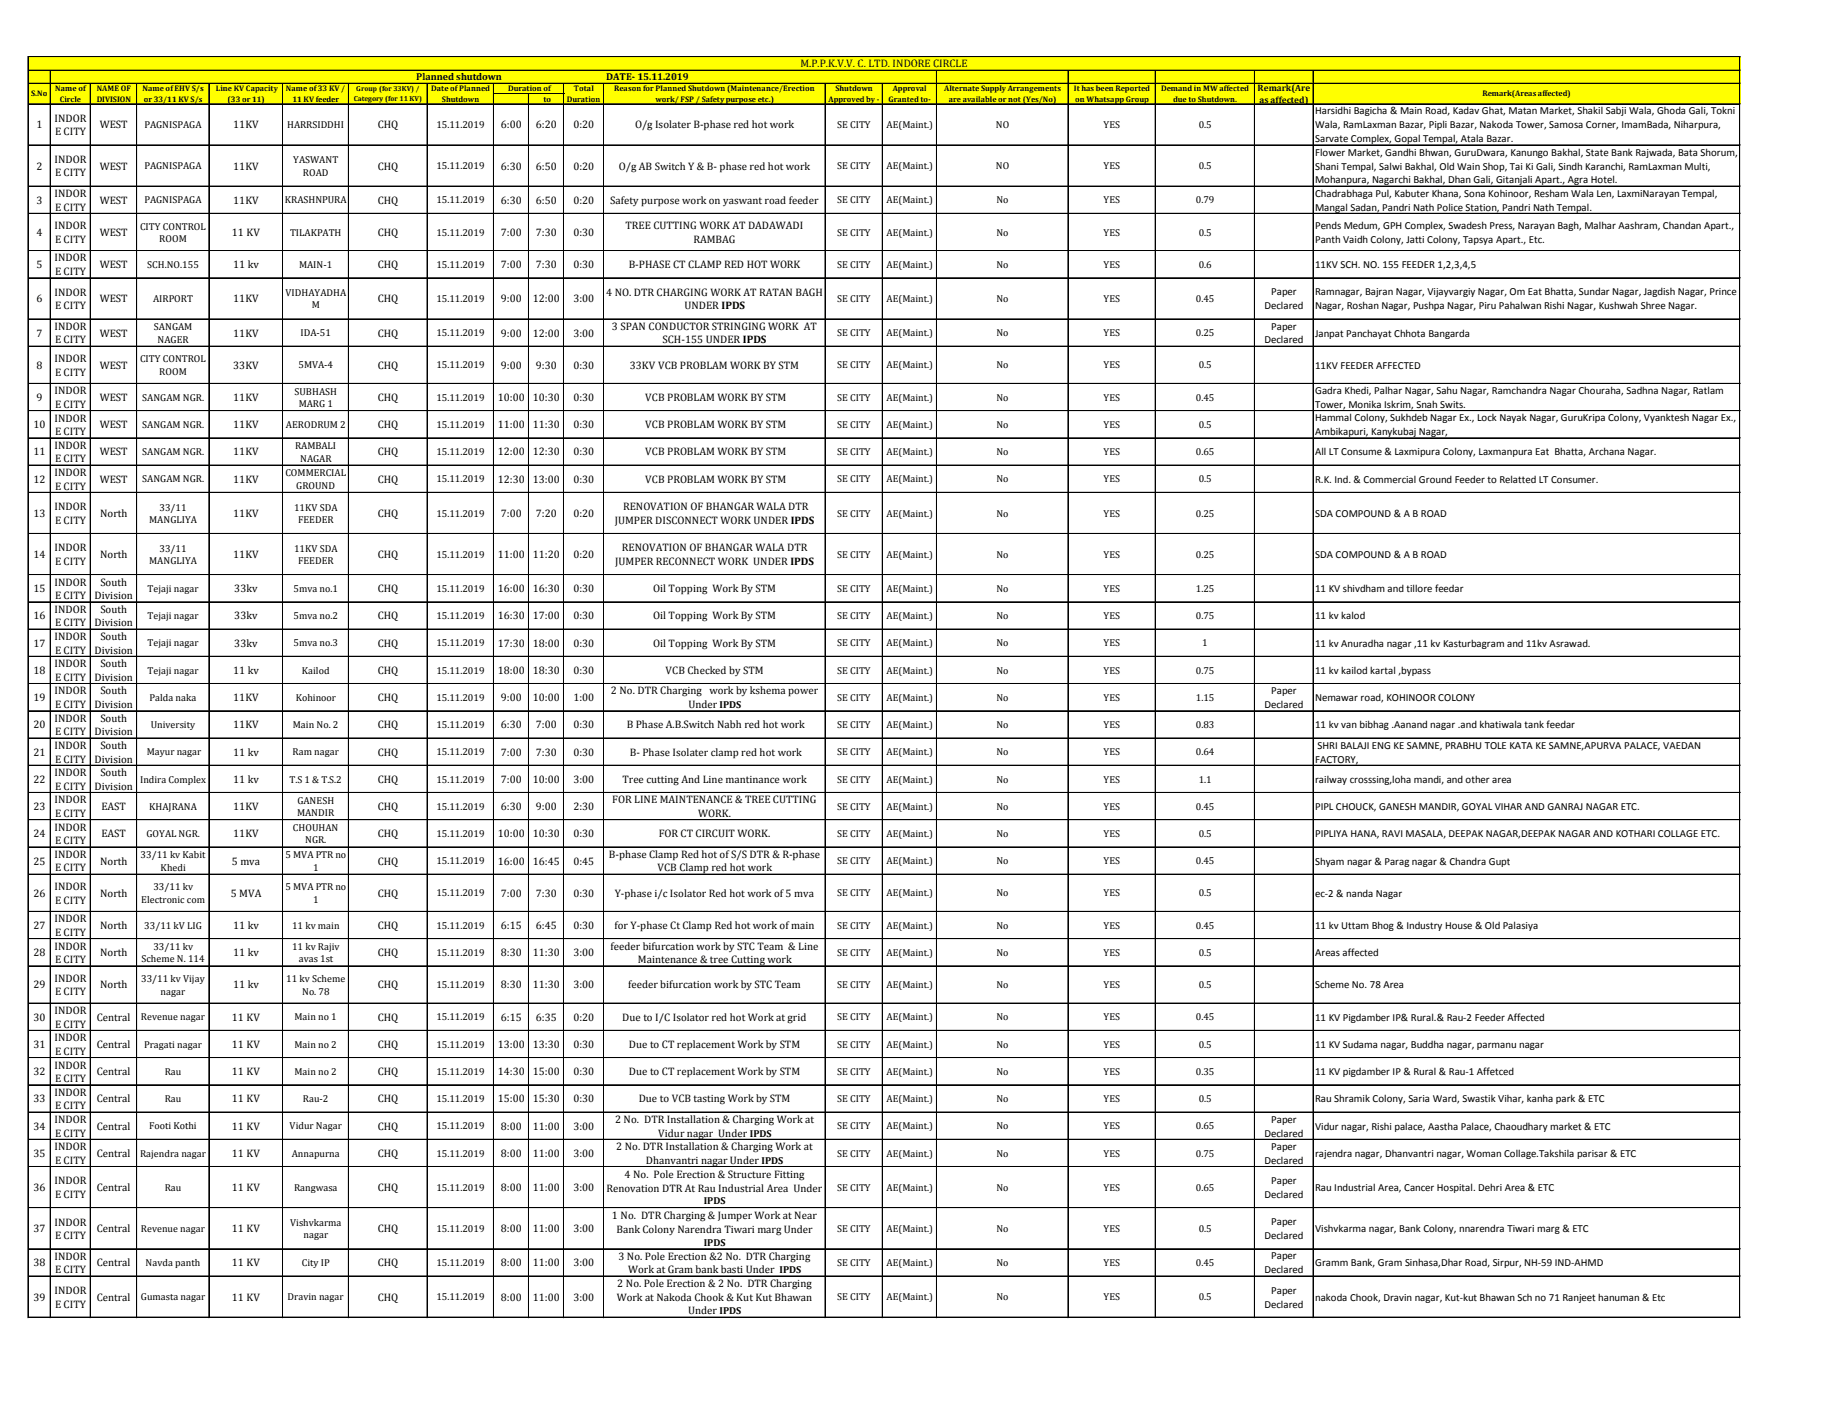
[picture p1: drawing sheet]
<svg xmlns="http://www.w3.org/2000/svg" width="716mm" height="554mm" viewBox="0 0 716 554" stroke-linecap="round" stroke-linejoin="round" font-family="sans-serif">
<defs><g id="words">
<g font-size="4.2">
<text x="312.7" y="26.3">M.P.P.K.V.V. C. LTD. INDORE CIRCLE</text>
<text x="21.3" y="47.6">INDOR</text>
<text x="513.7" y="44.7">Harsidhi Bagicha &amp; Main Road, Kadav Ghat, Matan Market, Shakil Sabji Wala, Ghoda Gali, Tokni</text>
<text x="14.2" y="50.2">1</text>
<text x="21.5" y="52.9">E CITY</text>
<text x="39" y="50.2">WEST</text>
<text x="91.1" y="50.2">11KV</text>
<text x="147.5" y="50.2">CHQ</text>
<text x="195.6" y="50.2">6:00</text>
<text x="209.3" y="50.2">6:20</text>
<text x="224" y="50.2">0:20</text>
<text x="248.1" y="50.2">O/g Isolater B-phase red hot work</text>
<text x="513.7" y="50.2">Wala, RamLaxman Bazar, Pipli Bazar, Nakoda Tower, Samosa Corner, ImamBada, Niharpura,</text>
<text x="513.7" y="55.6">Sarvate Complex, Gopal Tempal, Atala Bazar.</text>
<text x="21.3" y="63.6">INDOR</text>
<text x="513.7" y="60.8">Flower Market, Gandhi Bhwan, GuruDwara, Kanungo Bakhal, State Bank Rajwada, Bata Shorum,</text>
<text x="14.2" y="66.2">2</text>
<text x="21.5" y="68.9">E CITY</text>
<text x="39" y="66.2">WEST</text>
<text x="91.1" y="66.2">11KV</text>
<text x="147.5" y="66.2">CHQ</text>
<text x="195.6" y="66.2">6:30</text>
<text x="209.3" y="66.2">6:50</text>
<text x="224" y="66.2">0:20</text>
<text x="241.8" y="66.2">O/g AB Switch Y &amp; B- phase red hot work</text>
<text x="513.7" y="66.2">Shani Tempal, Salwi Bakhal, Old Wain Shop, Tai Ki Gali, Sindh Karanchi, RamLaxman Multi,</text>
<text x="513.7" y="71.7">Mohanpura, Nagarchi Bakhal, Dhan Gali, Gitanjali Apart., Agra Hotel.</text>
<text x="21.3" y="77">INDOR</text>
<text x="513.7" y="76.9">Chadrabhaga Pul, Kabuter Khana, Sona Kohinoor, Resham Wala Len, LaxmiNarayan Tempal,</text>
<text x="14.2" y="79.6">3</text>
<text x="21.5" y="82.3">E CITY</text>
<text x="39" y="79.6">WEST</text>
<text x="91.1" y="79.6">11KV</text>
<text x="147.5" y="79.6">CHQ</text>
<text x="195.6" y="79.6">6:30</text>
<text x="209.3" y="79.6">6:50</text>
<text x="224" y="79.6">0:20</text>
<text x="238.4" y="79.6">Safety purpose work on yaswant road feeder</text>
<text x="513.7" y="82.3">Mangal Sadan, Pandri Nath Police Station, Pandri Nath Tempal.</text>
<text x="21.3" y="89.6">INDOR</text>
<text x="244.4" y="89.6">TREE CUTTING WORK AT DADAWADI</text>
<text x="513.7" y="89.5">Pends Medum, GPH Complex, Swadesh Press, Narayan Bagh, Malhar Aashram, Chandan Apart.,</text>
<text x="14.2" y="92.2">4</text>
<text x="21.5" y="94.9">E CITY</text>
<text x="39" y="92.2">WEST</text>
<text x="90.5" y="92.2">11 KV</text>
<text x="147.5" y="92.2">CHQ</text>
<text x="195.6" y="92.2">7:00</text>
<text x="209.3" y="92.2">7:30</text>
<text x="224" y="92.2">0:30</text>
<text x="270.9" y="94.9">RAMBAG</text>
<text x="513.7" y="94.9">Panth Vaidh Colony, Jatti Colony, Tapsya Apart., Etc.</text>
<text x="14.2" y="104.8">5</text>
<text x="21.3" y="102.2">INDOR</text>
<text x="21.5" y="107.5">E CITY</text>
<text x="39" y="104.8">WEST</text>
<text x="91.1" y="104.8">11 kv</text>
<text x="147.5" y="104.8">CHQ</text>
<text x="195.6" y="104.8">7:00</text>
<text x="209.3" y="104.8">7:30</text>
<text x="224" y="104.8">0:30</text>
<text x="245.6" y="104.8">B-PHASE CT CLAMP RED HOT WORK</text>
<text x="513.7" y="104.8">11KV SCH. NO. 155 FEEDER 1,2,3,4,5</text>
<text x="14.2" y="118.1">6</text>
<text x="21.3" y="115.5">INDOR</text>
<text x="39" y="118.1">WEST</text>
<text x="91.1" y="118.1">11KV</text>
<text x="147.5" y="118.1">CHQ</text>
<text x="195.6" y="118.1">9:00</text>
<text x="208.1" y="118.1">12:00</text>
<text x="224" y="118.1">3:00</text>
<text x="236.8" y="115.5">4 NO. DTR CHARGING WORK AT RATAN BAGH</text>
<text x="496.6" y="115.4">Paper</text>
<text x="513.7" y="115.4">Ramnagar, Bajran Nagar, Vijayvargiy Nagar, Om Eat Bhatta, Sundar Nagar, Jagdish Nagar, Prince</text>
<text x="21.5" y="120.8">E CITY</text>
<text x="267.4" y="120.8">UNDER IPDS</text>
<text x="494" y="120.8">Declared</text>
<text x="513.7" y="120.8">Nagar, Roshan Nagar, Pushpa Nagar, Piru Pahalwan Rishi Nagar, Kushwah Shree Nagar.</text>
<text x="14.2" y="131.5">7</text>
<text x="21.3" y="128.9">INDOR</text>
<text x="39" y="131.5">WEST</text>
<text x="91.1" y="131.5">11KV</text>
<text x="147.5" y="131.5">CHQ</text>
<text x="195.6" y="131.5">9:00</text>
<text x="208.1" y="131.5">12:00</text>
<text x="224" y="131.5">3:00</text>
<text x="239.1" y="128.9">3 SPAN CONDUCTOR STRINGING WORK AT</text>
<text x="496.6" y="128.8">Paper</text>
<text x="513.7" y="131.5">Janpat Panchayat Chhota Bangarda</text>
<text x="21.5" y="134.2">E CITY</text>
<text x="258.8" y="134.2">SCH-155 UNDER IPDS</text>
<text x="494" y="134.2">Declared</text>
<text x="21.3" y="141.5">INDOR</text>
<text x="14.2" y="144.1">8</text>
<text x="21.5" y="146.8">E CITY</text>
<text x="39" y="144.1">WEST</text>
<text x="91.1" y="144.1">33KV</text>
<text x="147.5" y="144.1">CHQ</text>
<text x="195.6" y="144.1">9:00</text>
<text x="209.3" y="144.1">9:30</text>
<text x="224" y="144.1">0:30</text>
<text x="246" y="144.1">33KV VCB PROBLAM WORK BY STM</text>
<text x="513.7" y="144.1">11KV FEEDER AFFECTED</text>
<text x="21.3" y="154.1">INDOR</text>
<text x="513.7" y="154">Gadra Khedi, Palhar Nagar, Sahu Nagar, Ramchandra Nagar Chouraha, Sadhna Nagar, Ratlam</text>
<text x="14.2" y="156.7">9</text>
<text x="21.5" y="159.4">E CITY</text>
<text x="39" y="156.7">WEST</text>
<text x="91.1" y="156.7">11KV</text>
<text x="147.5" y="156.7">CHQ</text>
<text x="194.4" y="156.7">10:00</text>
<text x="208.1" y="156.7">10:30</text>
<text x="224" y="156.7">0:30</text>
<text x="252.1" y="156.7">VCB PROBLAM WORK BY STM</text>
<text x="513.7" y="159.4">Tower, Monika Iskrim, Snah Swits.</text>
<text x="13" y="167.3">10</text>
<text x="21.3" y="164.7">INDOR</text>
<text x="39" y="167.3">WEST</text>
<text x="91.1" y="167.3">11KV</text>
<text x="147.5" y="167.3">CHQ</text>
<text x="194.4" y="167.3">11:00</text>
<text x="208.1" y="167.3">11:30</text>
<text x="224" y="167.3">0:30</text>
<text x="252.1" y="167.3">VCB PROBLAM WORK BY STM</text>
<text x="513.7" y="164.6">Hammal Colony, Sukhdeb Nagar Ex., Lock Nayak Nagar, GuruKripa Colony, Vyanktesh Nagar Ex.,</text>
<text x="21.5" y="170">E CITY</text>
<text x="513.7" y="170">Ambikapuri, Kanykubaj Nagar,</text>
<text x="13" y="177.9">11</text>
<text x="21.3" y="175.3">INDOR</text>
<text x="39" y="177.9">WEST</text>
<text x="91.1" y="177.9">11KV</text>
<text x="147.5" y="177.9">CHQ</text>
<text x="194.4" y="177.9">12:00</text>
<text x="208.1" y="177.9">12:30</text>
<text x="224" y="177.9">0:30</text>
<text x="252.1" y="177.9">VCB PROBLAM WORK BY STM</text>
<text x="513.7" y="177.9">All LT Consume &amp; Laxmipura Colony, Laxmanpura Eat Bhatta, Archana Nagar.</text>
<text x="21.3" y="186">INDOR</text>
<text x="21.5" y="180.7">E CITY</text>
<text x="13" y="188.6">12</text>
<text x="21.5" y="191.3">E CITY</text>
<text x="39" y="188.6">WEST</text>
<text x="91.1" y="188.6">11KV</text>
<text x="147.5" y="188.6">CHQ</text>
<text x="194.4" y="188.6">12:30</text>
<text x="208.1" y="188.6">13:00</text>
<text x="224" y="188.6">0:30</text>
<text x="252.1" y="188.6">VCB PROBLAM WORK BY STM</text>
<text x="513.7" y="188.6">R.K. Ind. &amp; Commercial Ground Feeder to Relatted LT Consumer.</text>
<text x="13" y="201.9">13</text>
<text x="21.3" y="199.3">INDOR</text>
<text x="39.1" y="201.9">North</text>
<text x="91.1" y="201.9">11KV</text>
<text x="147.5" y="201.9">CHQ</text>
<text x="195.6" y="201.9">7:00</text>
<text x="209.3" y="201.9">7:20</text>
<text x="224" y="201.9">0:20</text>
<text x="243.4" y="199.3">RENOVATION OF BHANGAR WALA DTR</text>
<text x="513.7" y="201.9">SDA COMPOUND &amp; A B ROAD</text>
<text x="21.5" y="204.7">E CITY</text>
<text x="240.1" y="204.7">JUMPER DISCONNECT WORK UNDER IPDS</text>
<text x="21.3" y="215.4">INDOR</text>
<text x="243" y="215.4">RENOVATION OF BHANGAR WALA DTR</text>
<text x="13" y="218">14</text>
<text x="21.5" y="220.7">E CITY</text>
<text x="39.1" y="218">North</text>
<text x="91.1" y="218">11KV</text>
<text x="147.5" y="218">CHQ</text>
<text x="194.4" y="218">11:00</text>
<text x="208.1" y="218">11:20</text>
<text x="224" y="218">0:20</text>
<text x="240.4" y="220.7">JUMPER RECONNECT WORK UNDER IPDS</text>
<text x="513.7" y="218">SDA COMPOUND &amp; A B ROAD</text>
<text x="13" y="231.4">15</text>
<text x="21.3" y="228.8">INDOR</text>
<text x="39.2" y="228.8">South</text>
<text x="91.5" y="231.4">33kv</text>
<text x="147.5" y="231.4">CHQ</text>
<text x="194.4" y="231.4">16:00</text>
<text x="208.1" y="231.4">16:30</text>
<text x="224" y="231.4">0:30</text>
<text x="255.1" y="231.4">Oil Topping Work By STM</text>
<text x="513.7" y="231.4">11 KV shivdham and tillore feedar</text>
<text x="21.3" y="239.4">INDOR</text>
<text x="21.5" y="234.1">E CITY</text>
<text x="36.9" y="234.1">Division</text>
<text x="39.2" y="239.4">South</text>
<text x="13" y="242">16</text>
<text x="21.5" y="244.7">E CITY</text>
<text x="36.9" y="244.7">Division</text>
<text x="91.5" y="242">33kv</text>
<text x="147.5" y="242">CHQ</text>
<text x="194.4" y="242">16:30</text>
<text x="208.1" y="242">17:00</text>
<text x="224" y="242">0:30</text>
<text x="255.1" y="242">Oil Topping Work By STM</text>
<text x="513.7" y="242">11 kv kalod</text>
<text x="21.3" y="250">INDOR</text>
<text x="39.2" y="250">South</text>
<text x="13" y="252.6">17</text>
<text x="21.5" y="255.4">E CITY</text>
<text x="36.9" y="255.4">Division</text>
<text x="91.5" y="252.6">33kv</text>
<text x="147.5" y="252.6">CHQ</text>
<text x="194.4" y="252.6">17:30</text>
<text x="208.1" y="252.6">18:00</text>
<text x="224" y="252.6">0:30</text>
<text x="255.1" y="252.6">Oil Topping Work By STM</text>
<text x="513.7" y="252.6">11 kv Anuradha nagar ,11 kv Kasturbagram and 11kv Asrawad.</text>
<text x="13" y="263.3">18</text>
<text x="21.3" y="260.7">INDOR</text>
<text x="39.2" y="260.7">South</text>
<text x="91.1" y="263.3">11 kv</text>
<text x="147.5" y="263.3">CHQ</text>
<text x="194.4" y="263.3">18:00</text>
<text x="208.1" y="263.3">18:30</text>
<text x="224" y="263.3">0:30</text>
<text x="260" y="263.3">VCB Checked by STM</text>
<text x="513.7" y="263.3">11 kv kailod kartal ,bypass</text>
<text x="21.5" y="266">E CITY</text>
<text x="36.9" y="266">Division</text>
<text x="13" y="273.9">19</text>
<text x="21.3" y="271.3">INDOR</text>
<text x="39.2" y="271.3">South</text>
<text x="91.1" y="273.9">11KV</text>
<text x="147.5" y="273.9">CHQ</text>
<text x="195.6" y="273.9">9:00</text>
<text x="208.1" y="273.9">10:00</text>
<text x="224" y="273.9">1:00</text>
<text x="238.6" y="271.3">2 No. DTR Charging work by kshema power</text>
<text x="496.6" y="271.2">Paper</text>
<text x="513.7" y="273.9">Nemawar road, KOHINOOR COLONY</text>
<text x="21.3" y="282">INDOR</text>
<text x="21.5" y="276.6">E CITY</text>
<text x="36.9" y="276.6">Division</text>
<text x="39.2" y="282">South</text>
<text x="268.9" y="276.6">Under IPDS</text>
<text x="494" y="276.6">Declared</text>
<text x="13" y="284.6">20</text>
<text x="21.5" y="287.3">E CITY</text>
<text x="36.9" y="287.3">Division</text>
<text x="91.1" y="284.6">11KV</text>
<text x="147.5" y="284.6">CHQ</text>
<text x="195.6" y="284.6">6:30</text>
<text x="209.3" y="284.6">7:00</text>
<text x="224" y="284.6">0:30</text>
<text x="244.8" y="284.6">B Phase A.B.Switch Nabh red hot work</text>
<text x="513.7" y="284.6">11 kv van bibhag .Aanand nagar .and khatiwala tank feedar</text>
<text x="21.3" y="292.6">INDOR</text>
<text x="39.2" y="292.6">South</text>
<text x="514.7" y="292.5">SHRI BALAJI ENG KE SAMNE, PRABHU TOLE KATA KE SAMNE,APURVA PALACE, VAEDAN</text>
<text x="13" y="295.2">21</text>
<text x="21.5" y="297.9">E CITY</text>
<text x="36.9" y="297.9">Division</text>
<text x="91.1" y="295.2">11 kv</text>
<text x="147.5" y="295.2">CHQ</text>
<text x="195.6" y="295.2">7:00</text>
<text x="209.3" y="295.2">7:30</text>
<text x="224" y="295.2">0:30</text>
<text x="246" y="295.2">B- Phase Isolater clamp red hot work</text>
<text x="513.7" y="297.9">FACTORY,</text>
<text x="13" y="305.8">22</text>
<text x="21.3" y="303.2">INDOR</text>
<text x="39.2" y="303.2">South</text>
<text x="91.1" y="305.8">11 kv</text>
<text x="147.5" y="305.8">CHQ</text>
<text x="195.6" y="305.8">7:00</text>
<text x="208.1" y="305.8">10:00</text>
<text x="224" y="305.8">3:00</text>
<text x="243.2" y="305.8">Tree cutting And Line mantinance work</text>
<text x="513.7" y="305.8">railway crosssing,loha mandi, and other area</text>
<text x="21.5" y="308.6">E CITY</text>
<text x="36.9" y="308.6">Division</text>
<text x="13" y="316.5">23</text>
<text x="21.3" y="313.9">INDOR</text>
<text x="39.6" y="316.5">EAST</text>
<text x="91.1" y="316.5">11KV</text>
<text x="147.5" y="316.5">CHQ</text>
<text x="195.6" y="316.5">6:30</text>
<text x="209.3" y="316.5">9:00</text>
<text x="224" y="316.5">2:30</text>
<text x="239.2" y="313.9">FOR LINE MAINTENANCE &amp; TREE CUTTING</text>
<text x="513.7" y="316.5">PIPL CHOUCK, GANESH MANDIR, GOYAL VIHAR AND GANRAJ NAGAR ETC.</text>
<text x="21.5" y="319.2">E CITY</text>
<text x="272.7" y="319.2">WORK.</text>
<text x="13" y="327.1">24</text>
<text x="21.3" y="324.5">INDOR</text>
<text x="21.5" y="329.8">E CITY</text>
<text x="39.6" y="327.1">EAST</text>
<text x="91.1" y="327.1">11KV</text>
<text x="147.5" y="327.1">CHQ</text>
<text x="194.4" y="327.1">10:00</text>
<text x="208.1" y="327.1">10:30</text>
<text x="224" y="327.1">0:30</text>
<text x="257.3" y="327.1">FOR CT CIRCUIT WORK.</text>
<text x="513.7" y="327.1">PIPLIYA HANA, RAVI MASALA, DEEPAK NAGAR,DEEPAK NAGAR AND KOTHARI COLLAGE ETC.</text>
<text x="21.3" y="335.1">INDOR</text>
<text x="237.9" y="335.1">B-phase Clamp Red hot of S/S DTR &amp; R-phase</text>
<text x="13" y="337.8">25</text>
<text x="21.5" y="340.5">E CITY</text>
<text x="39.1" y="337.8">North</text>
<text x="90.5" y="337.8">5 mva</text>
<text x="147.5" y="337.8">CHQ</text>
<text x="194.4" y="337.8">16:00</text>
<text x="208.1" y="337.8">16:45</text>
<text x="224" y="337.8">0:45</text>
<text x="256.9" y="340.5">VCB Clamp red hot work</text>
<text x="513.7" y="337.8">Shyam nagar &amp; Parag nagar &amp; Chandra Gupt</text>
<text x="21.3" y="347.7">INDOR</text>
<text x="13" y="350.3">26</text>
<text x="21.5" y="353.1">E CITY</text>
<text x="39.1" y="350.3">North</text>
<text x="90.1" y="350.3">5 MVA</text>
<text x="147.5" y="350.3">CHQ</text>
<text x="195.6" y="350.3">7:00</text>
<text x="209.3" y="350.3">7:30</text>
<text x="224" y="350.3">0:30</text>
<text x="240.1" y="350.3">Y-phase i/c Isolator Red hot work of 5 mva</text>
<text x="513.7" y="350.3">ec-2 &amp; nanda Nagar</text>
<text x="13" y="362.9">27</text>
<text x="21.3" y="360.3">INDOR</text>
<text x="21.5" y="365.7">E CITY</text>
<text x="39.1" y="362.9">North</text>
<text x="91.1" y="362.9">11 kv</text>
<text x="147.5" y="362.9">CHQ</text>
<text x="195.6" y="362.9">6:15</text>
<text x="209.3" y="362.9">6:45</text>
<text x="224" y="362.9">0:30</text>
<text x="240" y="362.9">for Y-phase Ct Clamp Red hot work of main</text>
<text x="513.7" y="362.9">11 kv Uttam Bhog &amp; Industry House &amp; Old Palasiya</text>
<text x="21.3" y="371">INDOR</text>
<text x="238.5" y="371">feeder bifurcation work by STC Team &amp; Line</text>
<text x="13" y="373.6">28</text>
<text x="21.5" y="376.3">E CITY</text>
<text x="39.1" y="373.6">North</text>
<text x="91.1" y="373.6">11 kv</text>
<text x="147.5" y="373.6">CHQ</text>
<text x="195.6" y="373.6">8:30</text>
<text x="208.1" y="373.6">11:30</text>
<text x="224" y="373.6">3:00</text>
<text x="249.2" y="376.3">Maintenance &amp; tree Cutting work</text>
<text x="513.7" y="373.6">Areas affected</text>
<text x="21.3" y="383.6">INDOR</text>
<text x="13" y="386.2">29</text>
<text x="21.5" y="388.9">E CITY</text>
<text x="39.1" y="386.2">North</text>
<text x="91.1" y="386.2">11 kv</text>
<text x="147.5" y="386.2">CHQ</text>
<text x="195.6" y="386.2">8:30</text>
<text x="208.1" y="386.2">11:30</text>
<text x="224" y="386.2">3:00</text>
<text x="245.4" y="386.2">feeder bifurcation work by STC Team</text>
<text x="513.7" y="386.2">Scheme No. 78 Area</text>
<text x="13" y="398.8">30</text>
<text x="21.3" y="396.2">INDOR</text>
<text x="21.5" y="401.5">E CITY</text>
<text x="37.8" y="398.8">Central</text>
<text x="90.5" y="398.8">11 KV</text>
<text x="147.5" y="398.8">CHQ</text>
<text x="195.6" y="398.8">6:15</text>
<text x="209.3" y="398.8">6:35</text>
<text x="224" y="398.8">0:20</text>
<text x="243.1" y="398.8">Due to I/C Isolator red hot Work at grid</text>
<text x="513.7" y="398.8">11 KV Pigdamber IP&amp; Rural.&amp; Rau-2 Feeder Affected</text>
<text x="21.3" y="406.8">INDOR</text>
<text x="13" y="409.4">31</text>
<text x="21.5" y="412.1">E CITY</text>
<text x="37.8" y="409.4">Central</text>
<text x="90.5" y="409.4">11 KV</text>
<text x="147.5" y="409.4">CHQ</text>
<text x="194.4" y="409.4">13:00</text>
<text x="208.1" y="409.4">13:30</text>
<text x="224" y="409.4">0:30</text>
<text x="245.7" y="409.4">Due to CT replacement Work by STM</text>
<text x="513.7" y="409.4">11 KV Sudama nagar, Buddha nagar, parmanu nagar</text>
<text x="21.3" y="417.4">INDOR</text>
<text x="13" y="420.1">32</text>
<text x="21.5" y="422.8">E CITY</text>
<text x="37.8" y="420.1">Central</text>
<text x="90.5" y="420.1">11 KV</text>
<text x="147.5" y="420.1">CHQ</text>
<text x="194.4" y="420.1">14:30</text>
<text x="208.1" y="420.1">15:00</text>
<text x="224" y="420.1">0:30</text>
<text x="245.7" y="420.1">Due to CT replacement Work by STM</text>
<text x="513.7" y="420.1">11 KV pigdamber IP &amp; Rural &amp; Rau-1 Affetced</text>
<text x="13" y="430.7">33</text>
<text x="21.3" y="428.1">INDOR</text>
<text x="37.8" y="430.7">Central</text>
<text x="90.5" y="430.7">11 KV</text>
<text x="147.5" y="430.7">CHQ</text>
<text x="194.4" y="430.7">15:00</text>
<text x="208.1" y="430.7">15:30</text>
<text x="224" y="430.7">0:30</text>
<text x="249.5" y="430.7">Due to VCB tasting Work by STM</text>
<text x="513.7" y="430.7">Rau Shramik Colony, Saria Ward, Swastik Vihar, kanha park &amp; ETC</text>
<text x="21.5" y="433.4">E CITY</text>
<text x="13" y="441.3">34</text>
<text x="21.3" y="438.7">INDOR</text>
<text x="37.8" y="441.3">Central</text>
<text x="90.5" y="441.3">11 KV</text>
<text x="147.5" y="441.3">CHQ</text>
<text x="195.6" y="441.3">8:00</text>
<text x="208.1" y="441.3">11:00</text>
<text x="224" y="441.3">3:00</text>
<text x="240.2" y="438.7">2 No. DTR Installation &amp; Charging Work at</text>
<text x="496.6" y="438.6">Paper</text>
<text x="513.7" y="441.3">Vidur nagar, Rishi palace, Aastha Palace, Chaoudhary market &amp; ETC</text>
<text x="21.3" y="449.4">INDOR</text>
<text x="21.5" y="444">E CITY</text>
<text x="240.7" y="449.4">2 No. DTR Installation &amp; Charging Work at</text>
<text x="257.1" y="444">Vidur nagar Under IPDS</text>
<text x="494" y="444">Declared</text>
<text x="496.6" y="449.3">Paper</text>
<text x="13" y="452">35</text>
<text x="21.5" y="454.7">E CITY</text>
<text x="37.8" y="452">Central</text>
<text x="90.5" y="452">11 KV</text>
<text x="147.5" y="452">CHQ</text>
<text x="195.6" y="452">8:00</text>
<text x="208.1" y="452">11:00</text>
<text x="224" y="452">3:00</text>
<text x="252.3" y="454.7">Dhanvantri nagar Under IPDS</text>
<text x="494" y="454.7">Declared</text>
<text x="513.7" y="452">rajendra nagar, Dhanvantri nagar, Woman Collage.Takshila parisar &amp; ETC</text>
<text x="243.9" y="460.2">4 No. Pole Erection &amp; Structure Fitting</text>
<text x="13" y="465.3">36</text>
<text x="21.3" y="462.7">INDOR</text>
<text x="37.8" y="465.3">Central</text>
<text x="90.5" y="465.3">11 KV</text>
<text x="147.5" y="465.3">CHQ</text>
<text x="195.6" y="465.3">8:00</text>
<text x="208.1" y="465.3">11:00</text>
<text x="224" y="465.3">3:00</text>
<text x="236.9" y="465.5">Renovation DTR At Rau Industrial Area Under</text>
<text x="496.6" y="462.6">Paper</text>
<text x="513.7" y="465.3">Rau Industrial Area, Cancer Hospital. Dehri Area &amp; ETC</text>
<text x="21.5" y="468">E CITY</text>
<text x="494" y="468">Declared</text>
<text x="21.3" y="478.8">INDOR</text>
<text x="239.1" y="476.3">1 No. DTR Charging &amp; Jumper Work at Near</text>
<text x="496.6" y="478.7">Paper</text>
<text x="13" y="481.4">37</text>
<text x="21.5" y="484.1">E CITY</text>
<text x="37.8" y="481.4">Central</text>
<text x="90.5" y="481.4">11 KV</text>
<text x="147.5" y="481.4">CHQ</text>
<text x="195.6" y="481.4">8:00</text>
<text x="208.1" y="481.4">11:00</text>
<text x="224" y="481.4">3:00</text>
<text x="240.8" y="481.6">Bank Colony Narendra Tiwari marg Under</text>
<text x="494" y="484.1">Declared</text>
<text x="513.7" y="481.4">Vishvkarma nagar, Bank Colony, nnarendra Tiwari marg &amp; ETC</text>
<text x="13" y="494.7">38</text>
<text x="21.3" y="492.1">INDOR</text>
<text x="21.5" y="497.5">E CITY</text>
<text x="37.8" y="494.7">Central</text>
<text x="90.5" y="494.7">11 KV</text>
<text x="147.5" y="494.7">CHQ</text>
<text x="195.6" y="494.7">8:00</text>
<text x="208.1" y="494.7">11:00</text>
<text x="224" y="494.7">3:00</text>
<text x="241.6" y="492.1">3 No. Pole Erection &amp;2 No. DTR Charging</text>
<text x="245.4" y="497.5">Work at Gram bank basti Under IPDS</text>
<text x="494" y="497.5">Declared</text>
<text x="496.6" y="492">Paper</text>
<text x="513.7" y="494.7">Gramm Bank, Gram Sinhasa,Dhar Road, Sirpur, NH-59 IND-AHMD</text>
<text x="241.1" y="502.8">2 No. Pole Erection &amp; 2 No. DTR Charging</text>
<text x="13" y="508.1">39</text>
<text x="21.3" y="505.5">INDOR</text>
<text x="37.8" y="508.1">Central</text>
<text x="90.5" y="508.1">11 KV</text>
<text x="147.5" y="508.1">CHQ</text>
<text x="195.6" y="508.1">8:00</text>
<text x="208.1" y="508.1">11:00</text>
<text x="224" y="508.1">3:00</text>
<text x="240.9" y="508.1">Work at Nakoda Chook &amp; Kut Kut Bhawan</text>
<text x="496.6" y="505.4">Paper</text>
<text x="513.7" y="508.1">nakoda Chook, Dravin nagar, Kut-kut Bhawan Sch no 71 Ranjeet hanuman &amp; Etc</text>
<text x="21.5" y="510.8">E CITY</text>
<text x="268.8" y="513.4">Under IPDS</text>
<text x="494" y="510.8">Declared</text>
</g>
<g font-size="3.9">
<text x="162.6" y="31.4">Planned shutdown</text>
<text x="236.8" y="31.4">DATE- 15.11.2019</text>
<text x="56.5" y="50">PAGNISPAGA</text>
<text x="112.1" y="50">HARRSIDDHI</text>
<text x="170.4" y="50">15.11.2019</text>
<text x="327" y="50">SE CITY</text>
<text x="346.3" y="50">AE(Maint.)</text>
<text x="389" y="50">NO</text>
<text x="431.1" y="50">YES</text>
<text x="468.2" y="50">0.5</text>
<text x="114.5" y="63.7">YASWANT</text>
<text x="56.5" y="66.1">PAGNISPAGA</text>
<text x="118.3" y="68.6">ROAD</text>
<text x="170.4" y="66.1">15.11.2019</text>
<text x="327" y="66.1">SE CITY</text>
<text x="346.3" y="66.1">AE(Maint.)</text>
<text x="389" y="66.1">NO</text>
<text x="431.1" y="66.1">YES</text>
<text x="468.2" y="66.1">0.5</text>
<text x="56.5" y="79.5">PAGNISPAGA</text>
<text x="111.3" y="79.5">KRASHNPURA</text>
<text x="170.4" y="79.5">15.11.2019</text>
<text x="327" y="79.5">SE CITY</text>
<text x="346.3" y="79.5">AE(Maint.)</text>
<text x="389.2" y="79.5">No</text>
<text x="431.1" y="79.5">YES</text>
<text x="467.2" y="79.5">0.79</text>
<text x="54.7" y="89.7">CITY CONTROL</text>
<text x="62.2" y="94.6">ROOM</text>
<text x="113.3" y="92.1">TILAKPATH</text>
<text x="170.4" y="92.1">15.11.2019</text>
<text x="327" y="92.1">SE CITY</text>
<text x="346.3" y="92.1">AE(Maint.)</text>
<text x="389.2" y="92.1">No</text>
<text x="431.1" y="92.1">YES</text>
<text x="468.2" y="92.1">0.5</text>
<text x="57.5" y="104.7">SCH.NO.155</text>
<text x="116.8" y="104.7">MAIN-1</text>
<text x="170.4" y="104.7">15.11.2019</text>
<text x="327" y="104.7">SE CITY</text>
<text x="346.3" y="104.7">AE(Maint.)</text>
<text x="389.2" y="104.7">No</text>
<text x="431.1" y="104.7">YES</text>
<text x="468.2" y="104.7">0.6</text>
<text x="59.8" y="118">AIRPORT</text>
<text x="111.5" y="115.6">VIDHAYADHA</text>
<text x="170.4" y="118">15.11.2019</text>
<text x="327" y="118">SE CITY</text>
<text x="346.3" y="118">AE(Maint.)</text>
<text x="389.2" y="118">No</text>
<text x="431.1" y="118">YES</text>
<text x="467.2" y="118">0.45</text>
<text x="121.8" y="120.5">M</text>
<text x="60.1" y="129">SANGAM</text>
<text x="117.4" y="131.4">IDA-51</text>
<text x="170.4" y="131.4">15.11.2019</text>
<text x="327" y="131.4">SE CITY</text>
<text x="346.3" y="131.4">AE(Maint.)</text>
<text x="389.2" y="131.4">No</text>
<text x="431.1" y="131.4">YES</text>
<text x="467.2" y="131.4">0.25</text>
<text x="61.6" y="133.9">NAGER</text>
<text x="54.7" y="141.6">CITY CONTROL</text>
<text x="116.6" y="144">5MVA-4</text>
<text x="170.4" y="144">15.11.2019</text>
<text x="327" y="144">SE CITY</text>
<text x="346.3" y="144">AE(Maint.)</text>
<text x="389.2" y="144">No</text>
<text x="431.1" y="144">YES</text>
<text x="468.2" y="144">0.5</text>
<text x="62.2" y="146.5">ROOM</text>
<text x="115.1" y="154.2">SUBHASH</text>
<text x="55.6" y="156.6">SANGAM NGR.</text>
<text x="116.7" y="159.1">MARG 1</text>
<text x="170.4" y="156.6">15.11.2019</text>
<text x="327" y="156.6">SE CITY</text>
<text x="346.3" y="156.6">AE(Maint.)</text>
<text x="389.2" y="156.6">No</text>
<text x="431.1" y="156.6">YES</text>
<text x="467.2" y="156.6">0.45</text>
<text x="55.6" y="167.2">SANGAM NGR.</text>
<text x="111.7" y="167.2">AERODRUM 2</text>
<text x="170.4" y="167.2">15.11.2019</text>
<text x="327" y="167.2">SE CITY</text>
<text x="346.3" y="167.2">AE(Maint.)</text>
<text x="389.2" y="167.2">No</text>
<text x="431.1" y="167.2">YES</text>
<text x="468.2" y="167.2">0.5</text>
<text x="55.6" y="177.8">SANGAM NGR.</text>
<text x="115.3" y="175.4">RAMBALI</text>
<text x="170.4" y="177.8">15.11.2019</text>
<text x="327" y="177.8">SE CITY</text>
<text x="346.3" y="177.8">AE(Maint.)</text>
<text x="389.2" y="177.8">No</text>
<text x="431.1" y="177.8">YES</text>
<text x="467.2" y="177.8">0.65</text>
<text x="117.2" y="180.3">NAGAR</text>
<text x="55.6" y="188.5">SANGAM NGR.</text>
<text x="111.5" y="186.1">COMMERCIAL</text>
<text x="115.7" y="191">GROUND</text>
<text x="170.4" y="188.5">15.11.2019</text>
<text x="327" y="188.5">SE CITY</text>
<text x="346.3" y="188.5">AE(Maint.)</text>
<text x="389.2" y="188.5">No</text>
<text x="431.1" y="188.5">YES</text>
<text x="468.2" y="188.5">0.5</text>
<text x="62.3" y="199.4">33/11</text>
<text x="114.9" y="199.4">11KV SDA</text>
<text x="170.4" y="201.8">15.11.2019</text>
<text x="327" y="201.8">SE CITY</text>
<text x="346.3" y="201.8">AE(Maint.)</text>
<text x="389.2" y="201.8">No</text>
<text x="431.1" y="201.8">YES</text>
<text x="467.2" y="201.8">0.25</text>
<text x="58.3" y="204.3">MANGLIYA</text>
<text x="116.5" y="204.3">FEEDER</text>
<text x="62.3" y="215.5">33/11</text>
<text x="114.9" y="215.5">11KV SDA</text>
<text x="58.3" y="220.4">MANGLIYA</text>
<text x="116.5" y="220.4">FEEDER</text>
<text x="170.4" y="217.9">15.11.2019</text>
<text x="327" y="217.9">SE CITY</text>
<text x="346.3" y="217.9">AE(Maint.)</text>
<text x="389.2" y="217.9">No</text>
<text x="431.1" y="217.9">YES</text>
<text x="467.2" y="217.9">0.25</text>
<text x="57.6" y="231.2">Tejaji nagar</text>
<text x="114.6" y="231.2">5mva no.1</text>
<text x="170.4" y="231.2">15.11.2019</text>
<text x="327" y="231.2">SE CITY</text>
<text x="346.3" y="231.2">AE(Maint.)</text>
<text x="389.2" y="231.2">No</text>
<text x="431.1" y="231.2">YES</text>
<text x="467.2" y="231.2">1.25</text>
<text x="57.6" y="241.9">Tejaji nagar</text>
<text x="114.6" y="241.9">5mva no.2</text>
<text x="170.4" y="241.9">15.11.2019</text>
<text x="327" y="241.9">SE CITY</text>
<text x="346.3" y="241.9">AE(Maint.)</text>
<text x="389.2" y="241.9">No</text>
<text x="431.1" y="241.9">YES</text>
<text x="467.2" y="241.9">0.75</text>
<text x="57.6" y="252.5">Tejaji nagar</text>
<text x="114.6" y="252.5">5mva no.3</text>
<text x="170.4" y="252.5">15.11.2019</text>
<text x="327" y="252.5">SE CITY</text>
<text x="346.3" y="252.5">AE(Maint.)</text>
<text x="389.2" y="252.5">No</text>
<text x="431.1" y="252.5">YES</text>
<text x="469.6" y="252.5">1</text>
<text x="57.6" y="263.2">Tejaji nagar</text>
<text x="117.9" y="263.2">Kailod</text>
<text x="170.4" y="263.2">15.11.2019</text>
<text x="327" y="263.2">SE CITY</text>
<text x="346.3" y="263.2">AE(Maint.)</text>
<text x="389.2" y="263.2">No</text>
<text x="431.1" y="263.2">YES</text>
<text x="467.2" y="263.2">0.75</text>
<text x="58.4" y="273.8">Palda naka</text>
<text x="115.5" y="273.8">Kohinoor</text>
<text x="170.4" y="273.8">15.11.2019</text>
<text x="327" y="273.8">SE CITY</text>
<text x="346.3" y="273.8">AE(Maint.)</text>
<text x="389.2" y="273.8">No</text>
<text x="431.1" y="273.8">YES</text>
<text x="467.2" y="273.8">1.15</text>
<text x="58.9" y="284.5">University</text>
<text x="114.4" y="284.5">Main No. 2</text>
<text x="170.4" y="284.5">15.11.2019</text>
<text x="327" y="284.5">SE CITY</text>
<text x="346.3" y="284.5">AE(Maint.)</text>
<text x="389.2" y="284.5">No</text>
<text x="431.1" y="284.5">YES</text>
<text x="467.2" y="284.5">0.83</text>
<text x="57.3" y="295.1">Mayur nagar</text>
<text x="114.3" y="295.1">Ram nagar</text>
<text x="170.4" y="295.1">15.11.2019</text>
<text x="327" y="295.1">SE CITY</text>
<text x="346.3" y="295.1">AE(Maint.)</text>
<text x="389.2" y="295.1">No</text>
<text x="431.1" y="295.1">YES</text>
<text x="467.2" y="295.1">0.64</text>
<text x="54.7" y="305.7">Indira Complex</text>
<text x="113.1" y="305.7">T.S 1 &amp; T.S.2</text>
<text x="170.4" y="305.7">15.11.2019</text>
<text x="327" y="305.7">SE CITY</text>
<text x="346.3" y="305.7">AE(Maint.)</text>
<text x="389.2" y="305.7">No</text>
<text x="431.1" y="305.7">YES</text>
<text x="468.2" y="305.7">1.1</text>
<text x="58.3" y="316.4">KHAJRANA</text>
<text x="116.2" y="314">GANESH</text>
<text x="170.4" y="316.4">15.11.2019</text>
<text x="327" y="316.4">SE CITY</text>
<text x="346.3" y="316.4">AE(Maint.)</text>
<text x="389.2" y="316.4">No</text>
<text x="431.1" y="316.4">YES</text>
<text x="467.2" y="316.4">0.45</text>
<text x="116.1" y="318.9">MANDIR</text>
<text x="57.2" y="327">GOYAL NGR.</text>
<text x="114.4" y="324.6">CHOUHAN</text>
<text x="119.2" y="329.5">NGR.</text>
<text x="170.4" y="327">15.11.2019</text>
<text x="327" y="327">SE CITY</text>
<text x="346.3" y="327">AE(Maint.)</text>
<text x="389.2" y="327">No</text>
<text x="431.1" y="327">YES</text>
<text x="468.2" y="327">0.5</text>
<text x="54.9" y="335.3">33/11 kv Kabit</text>
<text x="111.5" y="335.3">5 MVA PTR no</text>
<text x="62.7" y="340.1">Khedi</text>
<text x="122.4" y="340.1">1</text>
<text x="170.4" y="337.6">15.11.2019</text>
<text x="327" y="337.6">SE CITY</text>
<text x="346.3" y="337.6">AE(Maint.)</text>
<text x="389.2" y="337.6">No</text>
<text x="431.1" y="337.6">YES</text>
<text x="467.2" y="337.6">0.45</text>
<text x="59.9" y="347.8">33/11 kv</text>
<text x="111.5" y="347.8">5 MVA PTR no</text>
<text x="55.1" y="352.7">Electronic com</text>
<text x="122.4" y="352.7">1</text>
<text x="170.4" y="350.2">15.11.2019</text>
<text x="327" y="350.2">SE CITY</text>
<text x="346.3" y="350.2">AE(Maint.)</text>
<text x="389.2" y="350.2">No</text>
<text x="431.1" y="350.2">YES</text>
<text x="468.2" y="350.2">0.5</text>
<text x="56.3" y="362.8">33/11 kV LIG</text>
<text x="114.1" y="362.8">11 kv main</text>
<text x="170.4" y="362.8">15.11.2019</text>
<text x="327" y="362.8">SE CITY</text>
<text x="346.3" y="362.8">AE(Maint.)</text>
<text x="389.2" y="362.8">No</text>
<text x="431.1" y="362.8">YES</text>
<text x="467.2" y="362.8">0.45</text>
<text x="59.9" y="371.1">33/11 kv</text>
<text x="114.1" y="371.1">11 kv Rajiv</text>
<text x="55.3" y="376">Scheme N. 114</text>
<text x="116.7" y="376">avas 1st</text>
<text x="170.4" y="373.5">15.11.2019</text>
<text x="327" y="373.5">SE CITY</text>
<text x="346.3" y="373.5">AE(Maint.)</text>
<text x="389.2" y="373.5">No</text>
<text x="431.1" y="373.5">YES</text>
<text x="468.2" y="373.5">0.5</text>
<text x="55.1" y="383.7">33/11 kv Vijay</text>
<text x="111.8" y="383.7">11 kv Scheme</text>
<text x="62.7" y="388.6">nagar</text>
<text x="118" y="388.6">No. 78</text>
<text x="170.4" y="386.1">15.11.2019</text>
<text x="327" y="386.1">SE CITY</text>
<text x="346.3" y="386.1">AE(Maint.)</text>
<text x="389.2" y="386.1">No</text>
<text x="431.1" y="386.1">YES</text>
<text x="468.2" y="386.1">0.5</text>
<text x="55" y="398.7">Revenue nagar</text>
<text x="115.1" y="398.7">Main no 1</text>
<text x="170.4" y="398.7">15.11.2019</text>
<text x="327" y="398.7">SE CITY</text>
<text x="346.3" y="398.7">AE(Maint.)</text>
<text x="389.2" y="398.7">No</text>
<text x="431.1" y="398.7">YES</text>
<text x="467.2" y="398.7">0.45</text>
<text x="56.3" y="409.3">Pragati nagar</text>
<text x="115.1" y="409.3">Main no 2</text>
<text x="170.4" y="409.3">15.11.2019</text>
<text x="327" y="409.3">SE CITY</text>
<text x="346.3" y="409.3">AE(Maint.)</text>
<text x="389.2" y="409.3">No</text>
<text x="431.1" y="409.3">YES</text>
<text x="468.2" y="409.3">0.5</text>
<text x="64.4" y="419.9">Rau</text>
<text x="115.1" y="419.9">Main no 2</text>
<text x="170.4" y="419.9">15.11.2019</text>
<text x="327" y="419.9">SE CITY</text>
<text x="346.3" y="419.9">AE(Maint.)</text>
<text x="389.2" y="419.9">No</text>
<text x="431.1" y="419.9">YES</text>
<text x="467.2" y="419.9">0.35</text>
<text x="64.4" y="430.6">Rau</text>
<text x="118.3" y="430.6">Rau-2</text>
<text x="170.4" y="430.6">15.11.2019</text>
<text x="327" y="430.6">SE CITY</text>
<text x="346.3" y="430.6">AE(Maint.)</text>
<text x="389.2" y="430.6">No</text>
<text x="431.1" y="430.6">YES</text>
<text x="468.2" y="430.6">0.5</text>
<text x="58.3" y="441.2">Footi Kothi</text>
<text x="113.1" y="441.2">Vidur Nagar</text>
<text x="170.4" y="441.2">15.11.2019</text>
<text x="327" y="441.2">SE CITY</text>
<text x="346.3" y="441.2">AE(Maint.)</text>
<text x="389.2" y="441.2">No</text>
<text x="431.1" y="441.2">YES</text>
<text x="467.2" y="441.2">0.65</text>
<text x="54.7" y="451.9">Rajendra nagar</text>
<text x="114" y="451.9">Annapurna</text>
<text x="170.4" y="451.9">15.11.2019</text>
<text x="327" y="451.9">SE CITY</text>
<text x="346.3" y="451.9">AE(Maint.)</text>
<text x="389.2" y="451.9">No</text>
<text x="431.1" y="451.9">YES</text>
<text x="467.2" y="451.9">0.75</text>
<text x="64.4" y="465.2">Rau</text>
<text x="114.9" y="465.2">Rangwasa</text>
<text x="170.4" y="465.2">15.11.2019</text>
<text x="327" y="465.2">SE CITY</text>
<text x="346.3" y="465.2">AE(Maint.)</text>
<text x="389.2" y="465.2">No</text>
<text x="431.1" y="465.2">YES</text>
<text x="467.2" y="465.2">0.65</text>
<text x="274.9" y="470.5">IPDS</text>
<text x="113.3" y="478.9">Vishvkarma</text>
<text x="55" y="481.3">Revenue nagar</text>
<text x="118.6" y="483.8">nagar</text>
<text x="170.4" y="481.3">15.11.2019</text>
<text x="327" y="481.3">SE CITY</text>
<text x="346.3" y="481.3">AE(Maint.)</text>
<text x="389.2" y="481.3">No</text>
<text x="431.1" y="481.3">YES</text>
<text x="468.2" y="481.3">0.5</text>
<text x="274.9" y="486.6">IPDS</text>
<text x="56.9" y="494.6">Navda panth</text>
<text x="117.9" y="494.6">City IP</text>
<text x="170.4" y="494.6">15.11.2019</text>
<text x="327" y="494.6">SE CITY</text>
<text x="346.3" y="494.6">AE(Maint.)</text>
<text x="389.2" y="494.6">No</text>
<text x="431.1" y="494.6">YES</text>
<text x="467.2" y="494.6">0.45</text>
<text x="55" y="508">Gumasta nagar</text>
<text x="112.4" y="508">Dravin nagar</text>
<text x="170.4" y="508">15.11.2019</text>
<text x="327" y="508">SE CITY</text>
<text x="346.3" y="508">AE(Maint.)</text>
<text x="389.2" y="508">No</text>
<text x="431.1" y="508">YES</text>
<text x="468.2" y="508">0.5</text>
</g>
<g font-size="3.6">
<text x="491.3" y="35.6">Remark(Are</text>
<text x="492" y="40.1">as affected)</text>
</g>
<g font-size="3.1">
<text x="21.6" y="35.7">Name of</text>
<text x="37.8" y="35.7">NAME OF</text>
<text x="55.7" y="35.7">Name of EHV S/s</text>
<text x="84.4" y="35.7">Line KV Capacity</text>
<text x="111.7" y="35.7">Name of 33 KV /</text>
<text x="168.5" y="35.7">Date of Planned</text>
<text x="198.6" y="35.7">Duration of</text>
<text x="224.2" y="35.7">Total</text>
<text x="239.9" y="35.7">Reason for Planned Shutdown (Maintenance/Erection</text>
<text x="326.3" y="35.7">Shutdown</text>
<text x="348.7" y="35.7">Approval</text>
<text x="368.8" y="35.7">Alternate Supply Arrangements</text>
<text x="419.5" y="35.7">It has been Reported</text>
<text x="453.6" y="35.7">Demand in MW affected</text>
<text x="12.2" y="37.7">S.No</text>
<text x="23.3" y="39.7">Circle</text>
<text x="37.8" y="39.7">DIVISION</text>
<text x="56.1" y="39.7">or 33/11 KV S/s</text>
<text x="88.9" y="39.7">(33 or 11)</text>
<text x="114.2" y="39.7">11 KV feeder</text>
<text x="172.6" y="39.7">Shutdown</text>
<text x="212.2" y="39.8">to</text>
<text x="221.5" y="39.7">Duration</text>
<text x="256" y="39.7">work/ FSP / Safety purpose etc.)</text>
<text x="323.6" y="39.7">Approved by -</text>
<text x="347.1" y="39.7">Granted to-</text>
<text x="370.6" y="39.7">are available or not (Yes/No)</text>
<text x="420" y="39.7">on Whatsapp Group</text>
<text x="458.2" y="39.7">due to Shutdown.</text>
<text x="579.1" y="37.7">Remark(Areas affected)</text>
</g>
<g font-size="2.8">
<text x="139.2" y="35.6">Group (for 33KV) /</text>
<text x="138.2" y="39.3">Category (for 11 KV)</text>
</g>
</g></defs>
<path d="M11.1 22.3h668.6v18.4h-668.6z" fill-rule="evenodd" fill="#ff0"/>
<g fill="#fff">
<path d="M11.1 40.6h155.9v474.1h-155.9z" fill-rule="evenodd"/>
<path d="M192.8 40.6h152v474.1h-152z" fill-rule="evenodd"/>
</g>
<g fill="none" stroke="#000" stroke-width=".39">
<path d="M10.9 22.1v492.7M11 22v492.8M11.2 22.2h668.6M11.2 27.5h668.6M11.2 32.6h668.6M11.2 22.1h668.6M11.2 27.4h668.6M11.2 32.5h668.6M19.6 27.7v487.1M19.7 27.7v487.1M35.2 32.8v482M35.3 32.8v482"/>
<path d="M53.4 32.8v482M53.5 32.8v482M81.6 32.8v482M81.7 32.8v482M110.4 32.8v482M110.5 32.8v482M136.1 32.8v482M136.2 32.8v482M166.8 32.8v482M166.9 32.8v482M192.8 32.8v482M192.9 32.8v482"/>
<path d="M193 36.6h27.4M193.1 36.5h27.2M206.4 36.9v477.9M206.5 36.8v478M220.1 32.8v482M220.2 32.8v482M235.7 32.8v482M235.9 32.8v482M322.3 32.8v482M322.4 32.8v482M344.6 32.8v482M344.7 32.8v482"/>
<path d="M365.8 27.7v487.1M365.9 27.7v487.1M417.2 27.7v487.1M417.3 27.7v487.1M451.2 27.7v487.1M451.4 27.7v487.1M490 27.7v487.1M490.1 27.7v487.1M512.9 27.7v487.1M513 27.7v487.1M679.5 22.4v492.4M679.7 22.4v492.4"/>
<path d="M11.2 40.7h668.6M11.2 56.7h668.6M11.2 40.6h668.6M11.2 56.6h668.6M11.2 72.8h668.6M11.2 72.7h668.6M11.2 83.4h668.6M11.2 98h668.6M11.2 83.3h668.6M11.2 97.9h668.6M11.2 108.6h668.6M11.2 108.5h668.6"/>
<path d="M11.2 124.7h668.6M11.2 135.3h668.6M11.2 124.6h668.6M11.2 135.2h668.6M11.2 149.9h668.6M11.2 149.8h668.6M11.2 160.5h668.6M11.2 171.2h668.6M11.2 160.4h668.6M11.2 171h668.6M11.2 181.8h668.6M11.2 192.4h668.6"/>
<path d="M11.2 181.7h668.6M11.2 192.3h668.6M11.2 208.5h668.6M11.2 208.4h668.6M11.2 224.6h668.6M11.2 235.2h668.6M11.2 224.5h668.6M11.2 235.1h668.6M11.2 245.9h668.6M11.2 256.5h668.6M11.2 245.7h668.6M11.2 256.4h668.6"/>
<path d="M11.2 267.1h668.6M11.2 277.8h668.6M11.2 267h668.6M11.2 277.7h668.6M11.2 288.4h668.6M11.2 299h668.6M11.2 288.3h668.6M11.2 298.9h668.6M11.2 309.7h668.6M11.2 309.6h668.6M11.2 320.3h668.6M11.2 331h668.6"/>
<path d="M11.2 320.2h668.6M11.2 330.9h668.6M11.2 341.6h668.6M11.2 356.2h668.6M11.2 341.5h668.6M11.2 356h668.6M11.2 366.8h668.6M11.2 377.4h668.6M11.2 366.7h668.6M11.2 377.3h668.6M11.2 392h668.6M11.2 391.9h668.6"/>
<path d="M11.2 402.6h668.6M11.2 413.3h668.6M11.2 402.5h668.6M11.2 413.2h668.6M11.2 423.9h668.6M11.2 434.5h668.6M11.2 423.8h668.6M11.2 434.4h668.6M11.2 445.2h668.6M11.2 455.8h668.6M11.2 445.1h668.6M11.2 455.7h668.6"/>
<path d="M11.2 471.9h668.6M11.2 471.8h668.6M11.2 488h668.6M11.2 498.6h668.6M11.2 487.9h668.6M11.2 498.5h668.6M11.2 514.7h668.6M11.2 514.6h668.6"/>
</g>
<use href="#words"/>
</svg>
